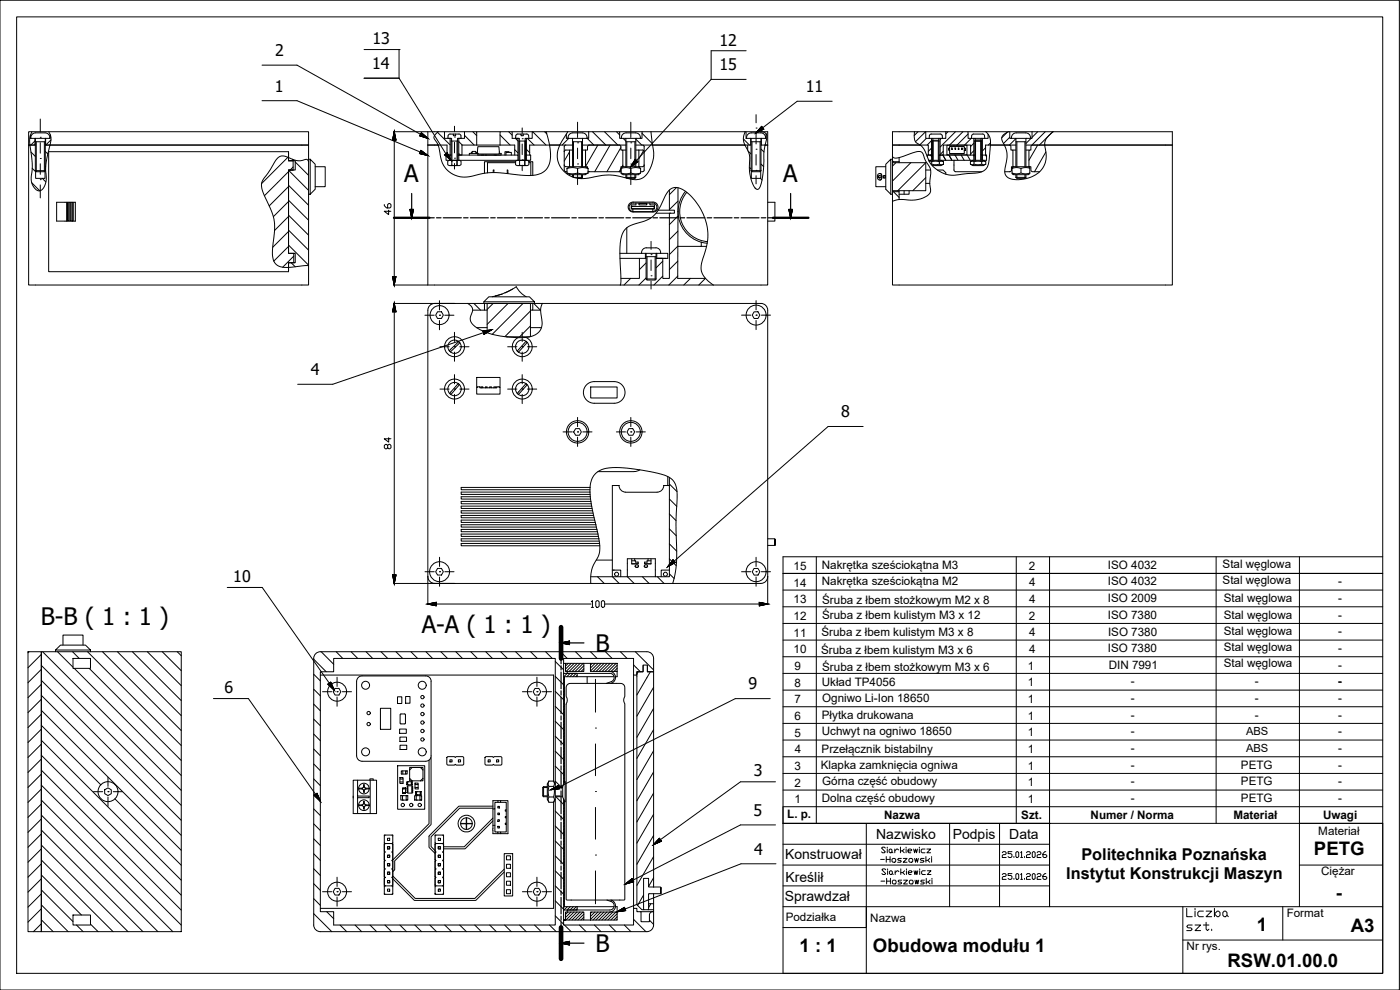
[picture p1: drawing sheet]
<svg xmlns="http://www.w3.org/2000/svg" width="420mm" height="297mm" viewBox="0 0 420 297" stroke-linecap="round" stroke-linejoin="round" font-family="sans-serif">
<defs><g id="words">
<g font-size="7.2">
<text x="121.3" y="54.6">A</text>
<text x="235.1" y="54.6">A</text>
<text x="12.2" y="187.6">B-B ( 1 : 1 )</text>
<text x="126.6" y="189.9">A-A ( 1 : 1 )</text>
<text x="178.8" y="195.5">B</text>
<text x="178.8" y="285.6">B</text>
</g>
<g font-size="5.6">
<text x="394.3" y="256.7">PETG</text>
<text x="400.9" y="269.8">-</text>
<text x="377.2" y="279.4">1</text>
<text x="405.4" y="279.6">A3</text>
<text x="240" y="285.8">1 : 1</text>
<text x="262" y="285.7">Obudowa modułu 1</text>
<text x="368.4" y="290.1">RSW.01.00.0</text>
</g>
<g font-size="5.3">
<text x="118.2" y="65.6" transform="rotate(-90 118.2 65.6)">46</text>
<text x="118.2" y="135.8" transform="rotate(-90 118.2 135.8)">84</text>
<text x="176.4" y="183.4">100</text>
</g>
<g font-size="4.9">
<text x="324.5" y="257.9">Politechnika Poznańska</text>
<text x="320" y="263.7">Instytut Konstrukcji Maszyn</text>
</g>
<g font-size="4.8">
<text x="82.5" y="16.9">2</text>
<text x="111.8" y="13.2">13</text>
<text x="215.9" y="13.8">12</text>
<text x="111.7" y="20.8">14</text>
<text x="215.9" y="21">15</text>
<text x="82.5" y="27.6">1</text>
<text x="241.8" y="27.6">11</text>
<text x="93.3" y="112.6">4</text>
<text x="252.5" y="125.2">8</text>
<text x="70" y="174.6">10</text>
<text x="67.3" y="208">6</text>
<text x="224.6" y="206.8">9</text>
<text x="226.3" y="232.9">3</text>
<text x="226.1" y="244.8">5</text>
<text x="226.3" y="256.5">4</text>
</g>
<g font-size="4.2">
<text x="263" y="251.6">Nazwisko</text>
<text x="285.9" y="251.7">Podpis</text>
<text x="302.9" y="251.6">Data</text>
<text x="235.6" y="257.7">Konstruował</text>
<text x="235.8" y="264.6">Kreślił</text>
<text x="235.5" y="270.4">Sprawdzał</text>
</g>
<g font-size="3.5">
<text x="238.2" y="171">15</text>
<text x="246.7" y="170.8">Nakrętka sześciokątna M3</text>
<text x="308.8" y="170.9">2</text>
<text x="332.5" y="170.6">ISO 4032</text>
<text x="366.9" y="170.3">Stal węglowa</text>
<text x="238.2" y="176">14</text>
<text x="246.7" y="175.6">Nakrętka sześciokątna M2</text>
<text x="308.8" y="175.9">4</text>
<text x="332.5" y="175.6">ISO 4032</text>
<text x="366.9" y="175.3">Stal węglowa</text>
<text x="401.6" y="175.6">-</text>
<text x="238.2" y="181">13</text>
<text x="246.7" y="185.8">Śruba z łbem kulistym M3 x 12</text>
<text x="246.8" y="181.2">Śruba z łbem stożkowym M2 x 8</text>
<text x="308.8" y="185.9">2</text>
<text x="308.8" y="180.9">4</text>
<text x="332.5" y="185.6">ISO 7380</text>
<text x="332.5" y="180.6">ISO 2009</text>
<text x="367.3" y="185.7">Stal węglowa</text>
<text x="367.3" y="180.6">Stal węglowa</text>
<text x="401.6" y="185.6">-</text>
<text x="401.6" y="180.6">-</text>
<text x="238.2" y="191">11</text>
<text x="238.2" y="186">12</text>
<text x="246.5" y="190.9">Śruba z łbem kulistym M3 x 8</text>
<text x="308.8" y="190.9">4</text>
<text x="332.5" y="190.8">ISO 7380</text>
<text x="367.3" y="190.5">Stal węglowa</text>
<text x="401.6" y="190.6">-</text>
<text x="238.2" y="196">10</text>
<text x="246.4" y="196.2">Śruba z łbem kulistym M3 x 6</text>
<text x="308.8" y="195.9">4</text>
<text x="332.5" y="195.6">ISO 7380</text>
<text x="367.3" y="195.2">Stal węglowa</text>
<text x="401.6" y="195.6">-</text>
<text x="238.4" y="201">9</text>
<text x="246.8" y="201.2">Śruba z łbem stożkowym M3 x 6</text>
<text x="308.5" y="200.9">1</text>
<text x="332.8" y="200.6">DIN 7991</text>
<text x="367.3" y="200.2">Stal węglowa</text>
<text x="401.6" y="200.6">-</text>
<text x="238.4" y="206">8</text>
<text x="246.6" y="205.9">Układ TP4056</text>
<text x="308.5" y="205.9">1</text>
<text x="339.4" y="205.6">-</text>
<text x="376.6" y="205.6">-</text>
<text x="401.6" y="205.6">-</text>
<text x="238.4" y="211">7</text>
<text x="246.7" y="215.6">Płytka drukowana</text>
<text x="246.7" y="210.6">Ogniwo Li-Ion 18650</text>
<text x="308.5" y="215.9">1</text>
<text x="308.5" y="210.9">1</text>
<text x="339.4" y="215.6">-</text>
<text x="339.4" y="210.6">-</text>
<text x="376.6" y="215.6">-</text>
<text x="376.6" y="210.6">-</text>
<text x="401.6" y="215.6">-</text>
<text x="401.6" y="210.6">-</text>
<text x="238.4" y="221">5</text>
<text x="238.4" y="216">6</text>
<text x="246.6" y="220.6">Uchwyt na ogniwo 18650</text>
<text x="308.5" y="220.9">1</text>
<text x="339.4" y="220.6">-</text>
<text x="401.6" y="220.6">-</text>
<text x="238.5" y="226">4</text>
<text x="246.6" y="225.9">Przełącznik bistabilny</text>
<text x="308.5" y="225.9">1</text>
<text x="339.4" y="225.6">-</text>
<text x="401.6" y="225.6">-</text>
<text x="238.4" y="231">3</text>
<text x="246.3" y="230.7">Klapka zamknięcia ogniwa</text>
<text x="308.5" y="230.9">1</text>
<text x="339.4" y="230.6">-</text>
<text x="372.4" y="230.6">PETG</text>
<text x="401.6" y="230.6">-</text>
<text x="238.5" y="236">2</text>
<text x="246.7" y="235.6">Górna część obudowy</text>
<text x="308.5" y="235.9">1</text>
<text x="339.4" y="235.6">-</text>
<text x="372.4" y="235.6">PETG</text>
<text x="401.6" y="235.6">-</text>
<text x="236.3" y="245.5">L. p.</text>
<text x="238.4" y="241">1</text>
<text x="246.7" y="240.6">Dolna część obudowy</text>
<text x="265.4" y="245.8">Nazwa</text>
<text x="306.5" y="245.8">Szt.</text>
<text x="308.5" y="240.9">1</text>
<text x="327.3" y="245.8">Numer / Norma</text>
<text x="339.4" y="240.6">-</text>
<text x="370.2" y="245.8">Materiał</text>
<text x="372.4" y="240.6">PETG</text>
<text x="397.1" y="245.7">Uwagi</text>
<text x="401.6" y="240.6">-</text>
<text x="395.6" y="250.4">Materiał</text>
<text x="396.5" y="262.6">Ciężar</text>
<text x="386.2" y="275.2">Format</text>
<text x="235.8" y="276.3">Podziałka</text>
<text x="261.2" y="276.7">Nazwa</text>
<text x="356.1" y="285.1">Nr rys.</text>
</g>
<g font-size="3.4">
<text x="374" y="220.6">ABS</text>
<text x="374" y="225.6">ABS</text>
</g>
</g></defs>
<!-- layer: 0 -->
<g fill="none" stroke="#000" stroke-width=".3">
<path d="M0 .1h420v296.9h-420zM5 5.1h410v286.9h-410zM109.3 14.9h10.5v8.6M213.4 15.2v8.6M88 48.2v2.8M135.4 48.1h2M135.4 42.3h2M135.6 48.2h1.6v1.5M135.6 49.6l.4 .1M137.2 49.6l-.5 .1M143.3 45.5v.2M143.3 46h.1"/>
<path d="M149.8 46h.6v.5h-7.1M149.9 45.5v.2M155.7 48.1h2M155.7 42.3h2M155.9 48.2h1.6v1.5M155.9 49.6l.5 .1M157.5 49.6l-.4 .1M173.3 50.5v1.4M190.8 41.6v8.4M191.6 50h.1M286.9 46.5h3.6M190 60.6h6"/>
<path d="M190.1 63.5h5.7M197.5 63.1h3.4M203.5 63.5l-.1 20M177.3 116.1h7.9v3.3h-7.9zM188.3 167.6h8.4M100.6 206.6h1.1M183.4 204.5l-1.5 .5M183.6 204.9l-1.5 .1M168.9 236v3M195 268.1h-.4v3.1M415 272v20h-180"/>
<circle cx="126.8" cy="219.3" r=".5"/>
<circle cx="126.8" cy="211.7" r=".5"/>
<circle cx="126.8" cy="216.8" r=".5"/>
<circle cx="126.8" cy="214.2" r=".5"/>
<circle cx="126.8" cy="209.2" r=".5"/>
<circle cx="126.8" cy="221.9" r=".5"/>
</g>
<!-- layer: Widoczne (ISO) -->
<g fill="none" stroke="#000" stroke-width=".3">
<path d="M133.4 39.5h6M143.1 39.5h7M153.7 39.5h6M176.7 39.5v2h-.5M176.7 39.5h9.3v2h.5M176.7 39.5h-17v2l-2.1 .1 .1 6.5M186 39.5h6.7M190.8 39.9h-2.9a1.43 1.43 0 0 0-1.4 1.4M190.8 39.9a1.43 1.43 0 0 1 1.4 1.4M223.9 39.5h6.5v4M277.8 39.5h6M283.8 39.5v2h-.9"/>
<path d="M283.8 39.5h6.7v2h1M290.5 39.5h61.3v4M303 39.5v2h.6M309.7 39.5v2h-.5M9.1 40.7l.1 .8M9.2 41.5h5.7M9.2 41.3a1.43 1.43 0 0 1 1.5-1.4h2.8a1.43 1.43 0 0 1 1.5 1.4M9.2 41.3v.2M10.6 51.2l-.1-9.7v2h-1.9v42h84v-42h-78.9v-2l-.1 9.7M10.6 43.5h-2v-4h84v4h-79M10.6 51.2l.3 .3h2.4l.3-.3M10.6 51.2h3"/>
<path d="M10.6 42.5h3M10.7 51.3v2.2h2.8v-2.2M14.9 41.3v.2M15.1 40.5l-.2 1M86.6 47.3v.9h1.4h-1.4M86.6 48.2v-2.7h-72v36h72v-2.7h2v-2.8h-2v-25h1.4h-1.4v25h1.8M86.6 48.2h2v2.8h-2M92.6 58.3h.5l1.5-1.5v-7.5l-1.5-1.5v10.5M92.6 47.8h.5M94.6 50h3v6h-3M131.5 43.5h-3.1h5.8v3h1.2M135.1 41.5v6.6"/>
<path d="M135.1 46.5h-1.2v1.6h1.2M135.3 41.5h-1.9v-2h-5v46h102v-42M135.4 49.7l-1-.3v-1l.4-.3 .8 .1v1.5M135.4 49.7h2M135.6 49.6l-.2 .1M136.1 40.2h1.6l.5 .3 .1 .3 .1 .7-1.1 .1 .1 6.5M136.7 40.2v.5h-.6v-.5h-1l-.6 .6-.1 .7 1.1 .1-.1 6.5M137.2 49.6l.7 .1 .5-.3v-1l-.5-.3-.7 .1v1.5M137.4 46.5h1.2v-3h15.9v3M137.5 41.5h1.9v-2h3.7v4M137.7 41.5l-.1 6.6h17.8v-1.6h-17.8M141.6 45.8h.1"/>
<path d="M141.6 45.8l-.2 .2M141.6 45.8l.1-.4h1.1l.1 .4M141.6 45.8v.2M142.9 45.8h.1M142.9 45.8v.2M142.9 45.8l.2 .2M143.3 45.7v.5h6.5l.1-.5M143.3 45.5l.1-1.5h6.3l.2 1.5M143.3 46h-2.5v.5M144.4 46.5h.1M144.9 46.5h.1M145.7 46.5h.1"/>
<path d="M148 51.8v-.8h.2v.8M148.3 46.5h.1M148.7 46.5h.1M151.8 46.5v-.8h1.7v.8M152.2 52.1v-1.1h.2v1.1M152.8 45.7v-.2h-1.3v1M154.7 48.5h-9.3v3.5M154.7 48.8h-8.4v3.1M155.4 41.5v5M155.6 41.5h-1.9v-2h-3.6v4M155.7 49.7l-1-.3v-1l.5-.3 .7 .1v1.5M155.7 49.7h2"/>
<path d="M155.9 49.6l-.2 .1M156.4 40.2h1.7l.6 .6M157.1 40.2v.5h-.7v-.5h-1l-.6 .6-.1 .7 1.2 .1-.2 6.5M157.5 49.6l.8 .1 .4-.3v-1l-.4-.3-.8 .1v1.5M157.7 46.5h1.6v1.6h-1.3M158 41.5v6.6M158.6 40.8l.1 .7M158.7 48.4v.1h1.2v4.1M158.7 48.8h.6v3.8M169.3 49.5l.5 .5M169.3 44v7l.5 .5M169.8 45h1.1v5"/>
<path d="M169.8 50h5.9M169.8 51.5h.4M169.8 45l-.5 .5M169.8 43.5l-.5 .5M170 40.2v1.3h.5M170.1 51.9l.9 .5h4.6l.9-.5M170.2 50.5a5.1 5.1 0 0 1 3.1 0 5 5 0 0 1 3.2 0M170.2 51.9a5.1 5.1 0 0 0 3.1 0 5 5 0 0 0 3.2 0M170.2 50.5v1.4M170.5 41.3a1.43 1.43 0 0 1 1.4-1.4h2.9a1.43 1.43 0 0 1 1.4 1.4M170.5 41.5h5.7M170.5 41.3v.2"/>
<path d="M170.9 45h.9M171 50l-.8 .5M171.7 41.5l.1 8.5M171.8 43.5h-12.8v3M171.8 52.4v.7M171.8 42.5h3M172.1 53.2h2.7M174.8 53.2l-.3 .3h-1M174.8 52.4v.8M174.8 43.5h13M174.8 45h.9M174.9 41.5l-.1 8.5"/>
<path d="M175.6 50l.9 .5M175.7 45v5h.6v.4M176.2 41.3v.2M176.3 44v1h-.6M176.5 51.5h9.9M176.5 50.5v1.4M176.5 51.4l.3 .1M176.8 43.5l-.5 .5M185.8 43.5l.5 .5M186.3 44v1h.6v5h-.6v1.3l-.5 .2M186.4 51.9l.6 .5h4.6l.7-.5M186.4 50.5a4.3 4.3 0 0 1 2.9 0"/>
<path d="M186.4 51.9a4.3 4.3 0 0 0 2.9 0M186.4 50.5v1.4M186.5 41.5h5.7M186.5 41.3v.2M186.9 50h4.7l.7 .5M186.9 45h.9M187 50l-.6 .5M187.7 41.5l.1 8.5M187.8 52.4v.8M187.8 42.5h3M187.8 53.2h3M187.8 53.2l.3 .3"/>
<path d="M189.3 50.5a4.4 4.4 0 0 1 3 0M189.3 51.9a4.4 4.4 0 0 0 3 0M189.3 50.5v1.4M190.8 45h2l.5 .5M190.8 52.4v.8l-.3 .3h-2.2M190.8 43.5h34.6M190.9 41.5l-.1 .1M191.7 45v5h1.1M192.2 41.5h.5v-2h31.2l.1 2M192.2 41.3v.2M192.3 51.5h.5M192.3 50.5v1.4"/>
<path d="M192.8 43.5l.5 .5M193.3 44v7l-.5 .5M193.3 49.5l-.5 .5M200.9 57v6.1h1.5v.9h-1.5v19.5h-2v-6h-2M203.5 56.3v7.2M205.7 57.4a9.5 9.5 0 0 0-2.2 6.1M206.1 57.7a9 9 0 0 0-1.4 9.3 9 9 0 0 0 7.6 5.5M224 41.5h5.7M224 41.3a1.43 1.43 0 0 1 1.5-1.4h2.8a1.43 1.43 0 0 1 1.5 1.4M224 41.3v.2M224.4 43.5v1.6M225.3 43.5v-2l.1 9.7"/>
<path d="M225.4 51.2l.3 .3h2.4l.3-.3M225.4 51.2h3M225.4 42.5h3M225.5 51.3v2.2h2.8v-2.2M228.4 43.5h2M228.5 41.5v2M228.5 41.5l-.1 9.7M229.7 41.3v.2M229.9 40.1l-.2 1.4M263.5 52.3l.1-.1a.69 .69 0 0 1 .9 0 .69 .69 0 0 1 .1 .9 .71 .71 0 0 1-.6 .9 .71 .71 0 0 1-.7-.9zM264 54h.1M264 52.1h.1"/>
<path d="M264.1 52.7a.35 .35 0 0 0-.5 .3 .35 .35 0 0 0 .5 .4M264.1 52.1a1.08 1.08 0 0 1 .5 .9 1.08 1.08 0 0 1-.5 1M265.1 52.7h.5v.7h-.5zM265.6 52.7v.7M265.8 50h-3v6h3M265.8 49.3l1.5-1.5v10.5l-1.5-1.5zM267.3 47.8h.5v10.5h-.5M267.8 43.5h10.8v3h1.2M267.8 57.5h2v2.4M267.8 48.8h10v8.4h-10M267.8 48.5h2M269.8 47.3v1.5"/>
<path d="M269.8 57.2v.3M271.3 57.2v1.1M272.8 57.2v1.1h-3M277.8 51h1.5M277.8 55h1.2M278.3 47.1v-.6h1.3v1.6M278.7 48.1h.6M278.8 41.5h-1v-2h-10v8.3M278.8 41.5l.1-.7 .3-.5 2.7-.1a.64 .64 0 0 1 .9 .6l.1 .7M278.8 41.5h4.1M278.9 48.4l3 .1M279.3 48.1h3.1"/>
<path d="M279.3 48.1l-.5 .3M279.5 49.3l3.2 .1 .4-.1-.7 .4h-2.6M279.5 41.5v5M279.6 48.5v.8M279.8 42.3h2M279.8 42.3v5.8M279.9 41.5l.1 .6M280 42.1h1.7M280 42.1l-.2 .2M281.3 51h1.7l.8 .8v.5M281.7 42.1l.1 .2M281.8 41.5l-.1 .6"/>
<path d="M281.8 46.5h1.3v-3h8.2v3M281.8 42.3v5.8M281.9 48.5v.8M282.2 41.5v5M282.4 48.1l.7 .4-.6-.1-.6 .1M282.4 48.1h9.6M283.1 48.5v.8M284.2 43.6h6v2.9h-6zM284.2 46.5h.1M285 44h4.4v.5h.4v.6h-.4v1h-4.4v-1h-.4v-.6h.4zM285 44.5v.6M285.6 44.4h.2v.5h-.2z"/>
<path d="M286.3 48.1v2.9l.5 .5M286.3 43.5v.1M286.6 44.4h.2v.5h-.2zM286.8 51.5h7.9M286.9 46.5h-4.8v1.6M287.3 43.5l-.2 .1M287.6 44.4h.2v.5h-.2zM288.6 44.4h.2v.5h-.2zM289.4 44.5v.6M290.5 46.5h2M291.2 49.3l.5 .1 4.1-.1M291.3 49.3l.7 .4h3.1l.7-.4"/>
<path d="M291.5 41.5l.2-1 .5-.3 3 .1 .3 .5 .1 .7M291.5 41.5h4.1M292 48.1h3.1M292 48.1l-.7 .4M292.2 41.5v6.6M292.3 48.5v.8M292.5 42.3h2M292.5 42.3v5.8M292.6 41.5l-.1 .8M292.7 42h1.7M294.5 41.5v.8M294.5 46.5h1.6v1.6h-1"/>
<path d="M294.5 42.3v5.8M294.6 48.5l-3.1-.1-.3 .1v.8M294.6 48.5v.8M294.8 41.5l.1 6.6M295.1 48.1l.7 .4-.6-.1-.6 .1M295.8 48.5v.8M296.5 40.3v1.2h-.9M301.4 43.5l1.7 .1 .3 .2v1.2h.6v5M303.1 51.5h-1.6M303.6 41.3a1.43 1.43 0 0 1 1.4-1.4h2.8a1.43 1.43 0 0 1 1.5 1.4M303.6 41.5h5.6M303.6 41.3v.2"/>
<path d="M303.7 50.5v1.4M303.8 52.2h.1M304 45h.9M304.3 50l-.6 .5a3.6 3.6 0 0 1 2.7 0M304.8 41.5l.1 8.5M304.9 53.2l.3 .3h2.4l.3-.3M304.9 43.5h-9.1v3M304.9 42.5h3M304.9 53.2h3M304.9 52.4v.8M306.4 50.5v1.4M307.9 43.5h43.9"/>
<path d="M307.9 45h.9M307.9 52.4v.8M308 41.5l-.1 8.5M308.5 50l.6 .4v1.5M309 50h-5.4l-.1 1.2-.4 .3M309.1 50.5l-1.3-.2-1.4 .2M309.1 51.9a3.6 3.6 0 0 1-2.7 0 3.6 3.6 0 0 1-2.7 0l.1 .3M309.1 51.9l-.6 .5h-4.2l-.5-.2M309.2 41.3v.2M351.8 43.5l-42.1 .1-.3 .4v1h-.6v5h.6v1l.3 .5h2.3M351.8 43.5v42h-84v-27.2M20 60.7h-3v5.6h3"/>
<path d="M20.3 60.7v5.6h-.3M20.6 60.7h-.6v5.6M20.6 66.3h.4M21 60.7v5.6h.3v-5.6M21.3 60.7h-.7v5.6h-.3M21.3 60.7h.4M21.3 66.3h.4v-5.6h.3v5.6h-.3M22 60.7h.6v5.6h-.6M88.2 76v2.8M88.4 78.8h-1.8v1.4M186 76h6.6M186.1 77.5h7.8"/>
<path d="M188.1 68.3v7.7M189.5 61.9h6.8v.7h-6.8zM189.5 61.9h.1M189.9 62.7v.8M190 60.6a1.49 1.49 0 0 0-1.5 1.5 1.49 1.49 0 0 0 1.5 1.5h6a1.49 1.49 0 0 0 1.5-1.5 1.49 1.49 0 0 0-1.5-1.5M190.1 63.5a1.27 1.27 0 0 1-1.3-1.3 1.27 1.27 0 0 1 1.3-1.3h5.7a1.28 1.28 0 0 1 1.3 1.3 1.28 1.28 0 0 1-1.3 1.3M190.8 60.9v.6h-1.4v1.2h7v-1.2h-1.4v-.6M191.7 61h2.4v.5h-2.4zM191.9 77.5v6h-5.5M192.6 76h5.6M193.7 76v1.5M193.8 76l.1 .1"/>
<path d="M193.9 76.1v7.6M193.9 77h3M195.9 62.7v.8M196.8 74.4l-2.8-.1a1.46 1.46 0 0 0-1.4 1.7M196.8 74.3a1.43 1.43 0 0 1 1.5 1.5M196.9 64h4.4M196.9 76.1v7.6M197 76l-.1 .1M197.1 76v1.5M198.2 76h2.2v1.5h-3.4M198.2 75.8v.2M203.5 63.5a9.5 9.5 0 0 0 7 9.2"/>
<path d="M210.5 72.7v1.2h-7.1M210.5 73.9h1.5M210.5 72.7l1.8 .3M230.4 60.7h2.2v5.6h-2.2M128.4 93.1v79.9M131.3 93.5h1.2l.6 1-.6 1.1h-1.2l-.6-1zM143 98.3h3.2M145.2 91h-14.8a2 2 0 0 0-2 2M145.2 90.6l1.5-1.5h12.2l1.5 1.5zM145.2 90.6v.4h15.2v-.4M145.4 91v2.1h-3.6M145.4 93.1h.8"/>
<path d="M146.2 91v8.8M147.7 89a20 20 0 0 0 7.2-3l1.1 1.5 1.9 1.5M148.6 88.8h.1M150.4 88.3h.1M150.4 88.3l-1.8 .5M151.6 87.8v.1M153.9 86.7l-2.3 1.1M159.2 98.3l3.3 .1M159.2 91v10M159.9 91v2.1h-.7M159.9 93.1h2.3M160.4 91h68a2 2 0 0 1 2 2.1v79.9a2 2 0 0 1-2 2l-98 .1a2.04 2.04 0 0 1-2-2.1"/>
<path d="M193.9 83.7l.3 .3h2.4l.3-.3M193.9 83.7h3M203.4 83.5h8.3M226.3 93.6l1.2-.1 .5 1-.5 1.1h-1.2l-.6-1zM137.5 115.1l.3 .4-2.5 2.8-.3-.3 2.5-2.9M137.6 102.5l.3 .4-2.7 2.6-.3-.3 2.7-2.7M143.1 116.3l1-.2v.3h.3M143.1 113.2h7v5h-7zM144.4 116.1h.5v.3h-.5zM144.9 116.4h.8M145.7 116.1h.5v.3h-.5zM146.2 116.4h.8v-.3h.4v.3h-.4"/>
<path d="M147.4 116.4h.9M148.3 116.1h.4v.3h-.4zM150.1 116.3l-1-.2v.3h-.4M151.9 101.1h7.1M157.8 101.2a3 3 0 0 1 1.4 4.6 3 3 0 0 1-4.8 .1 3 3 0 0 1 1.1-4.6M157.8 102.5l-2.5 2.8M157.8 115.2l-2.5 2.8 .3 .3 2.6-2.8M157.8 102.4l.4 .4-2.6 2.8-.3-.3M157.8 115.1l.4 .4M176 115.4a3.2 3.2 0 0 1 2.3-.9h6a3.2 3.2 0 0 1 3.3 3.3 3.2 3.2 0 0 1-3.3 3.2h-6a3.2 3.2 0 0 1-3-2 3.2 3.2 0 0 1 .7-3.6zM172.7 128.6h1.2l.6 1-.6 1h-1.1l-.6-1zM188.7 128.6h1.2l.6 1-.6 1h-1.1l-.6-1z"/>
<path d="M177.1 147.6h-38.7v.7h38.7M177.1 146.2h-38.7v.7h38.7M177.1 149h-38.7v.7h38.8M177.3 150.4h-38.9v.8h39M177.6 151.9h-39.2v.7h39.3M177.8 153.3h-39.4v.7h39.6M178.1 154.7h-39.7v.6h39.9M178.5 156h-40.1v.7h40.2M178.8 157.4h-40.4v.7h40.6M179.1 158.8h-40.7v.7h40.9M185.8 145.7a2 2 0 0 0 2 2h9.4a2.04 2.04 0 0 0 2-2M185.8 145.7h-2v27.3"/>
<path d="M185.8 145.7h.1M192 141l-1.7 .5h-10.9M199.2 145.7h.1M199.2 145.7h1.7M200.4 143v2.7M200.9 143.3v29.7h-23.6M131.3 170.5h1.2l.6 1-.6 1h-1.2l-.6-1zM178.9 168h4.9M179.5 160.2h-41.1v.7h41.2M179.7 161.7h-41.3v.7h41.4M179.9 163.1h-41.5v.7h41.6M183.8 171.1h2.5v1.9"/>
<path d="M184 171.1h.1M188.2 172.9h.1M188.3 167.6v5.4M188.3 173h.1M189.6 167.7v1.5h1.9v-.5h-.7v-.4h-1.2M190.5 167.6v.7M193.4 169.2h2M194.5 167.6v.7M195.4 168.3h-1.2v.4h-.8v.5h2M195.4 167.6v1.6M196.7 167.6v5.4M196.7 172.9h.1"/>
<path d="M196.7 173h.1M200.9 171.1h-2.5v1.9M226.3 170.6l1.2-.1 .5 1-.5 1-1.2 .1-.6-1zM230.4 161.7l2.3 .1-.3 .2 .3 .2-.3 .1 .3 .2-.3 .2 .3 .2-.3 .1 .3 .2-.3 .2 .3 .2h-2.3M8.4 195.5h4v84h-4zM12.4 195.5h42v84h-42zM16.7 195v.5M18.9 193.6v-3.1h6v3.1M21.9 197.6h5.3v2.9h-5.3zM27.2 195h-10.5l1.5-1.4h7.5l1.5 1.4v.5M96.1 195.5h98.1a2 2 0 0 1 2 2.1v4h-1.9v-2.1h-1.3v2.1h-1.9v1h-1v-5h-21v37.8M96.1 195.5a2 2 0 0 0-2 2v80a2 2 0 0 0 2 2"/>
<path d="M169.7 199h5.5v2.5h-5.5zM169.7 199l-.6 .1M175.2 199h2M177.2 199h8v2.5h-8zM193 199.7v1.9h-1.9v69.8l1.5 1.6h.5v-9.4h1.5v2.5h1.6M194.3 199.7v1.9h1.9v64.5M96.1 202.6h70v31.8M100.6 206.6l-.6 .9 .6 1h1.1l.6-1-.6-.9M107 204.4v22.4M107 204.4a1.6 1.6 0 0 1 1.6-1.6h19.2a1.6 1.6 0 0 1 1.6 1.6M114.2 212.5h3.1v6.3h-3.1zM119.3 209.1h1.3v2h-1.3z"/>
<path d="M119.9 218.7h2v1.3h-2zM120.1 214.5v2.5M120.1 217l.2 .2h1.1M121.4 214.2h-1.1l-.2 .3M121.4 214.2l.3 .3v2.5l-.3 .2M121.7 209h1.3v2h-1.3zM129.4 204.4v22.4M160.6 206.6h1.1l.6 .9-.6 1h-1.1l-.6-1zM169.1 202h4.1v1h-3.8v31.9M170.2 201.5v.5h12.8a1.27 1.27 0 0 1 1.3 1.1 1.27 1.27 0 0 1-.9 1.4M173.2 203h11.1M176.2 203v2"/>
<path d="M182.1 205h-10.9a1.26 1.26 0 0 0-1.3 1.3l.1 2.8a2.3 2.3 0 0 1-.1 2.2v58.6l.3 .2h17.1l.2-.2v-58.7a2.24 2.24 0 0 1 0-2.4v-2.5a1.26 1.26 0 0 0-1.3-1.3h-2.9M183 201.4a1.83 1.83 0 0 1 1.7 1.6 1.83 1.83 0 0 1-1.1 1.9M185.2 201.5v1.5h-.5M190.1 202.6v69.9M31.4 237l1-.6 1 .6v1.1l-1 .6-1-.6zM106 238.9v.5M107 226.8a1.63 1.63 0 0 0 1.6 1.6h19.2a1.6 1.6 0 0 0 1.6-1.6M107.3 234.1v4.8h3.5v.4h-3.5v4.8h3.8M107.3 238.9v.4M108.8 236.5h-1v.2h1M108.8 236.7l.3 .3M108.8 236.5v.2"/>
<path d="M109.1 237v.8h.2v-.8M109.1 236.2v-.7h.2v.7M109.1 236.2l-.3 .3M109.1 237h.2M109.3 236.2h-.2M109.3 236.2l.4 .3M109.6 236.5h1M109.6 236.7h1M109.7 236.7l-.4 .3M109.7 236.5v.2M110.6 236.5v.2M111 234.1v-.4h1v.4"/>
<path d="M111.1 234.1v10h1.9v-10h-7v10h1.3M119.3 229.8h8.2v13h-8.2zM120 221.2h2v1.2h-2zM120 233.3h1v.5h-1zM120 233.8v1.3h1v-1.3M120 234.6h1M120.1 223.6h2v1.3h-2zM120.3 238.7h.5v1.4h-.5zM120.8 238.7h.1M120.8 237.8h.9v.3h-.9zM120.8 236.4h.9v.3h-.9zM120.8 237.8h.1"/>
<path d="M120.8 236.7h.1M120.8 238.7h1.1M120.8 236.7v1.1M120.9 231.3v.9M121.7 237.8h.1M121.7 236.7h.1M121.7 236.7v1.1M121.7 231.3h.5v.9h-.5zM121.7 231.3h-1.3v.9h1.3M121.9 238.7h.1M121.9 238.7h.5v1.4h-.5zM122 234.6h.3v.9h-.3z"/>
<path d="M122.3 235.5h.1M122.3 234.6h.1M122.3 235.5h1.1M122.3 234.6h1.1M122.4 235.8h1.3v2.2h-1.3zM122.4 237h-.2v.2h.2M122.4 236.5h-.2v.3h.2M122.4 236h-.2v.2h.2M122.4 237.5h-.2v.3h.2M122.9 233.5v.8h.8M122.9 231v2.5M122.9 233.5l.8 .8"/>
<path d="M123.4 234.6h.3v.9h-.3zM123.4 234.6h.1M123.4 235.5h.1M123.7 237h.2v.2h-.2M123.7 236.5h.2v.3h-.2M123.7 236h.2v.2h-.2M123.7 237.5h.2v.3h-.2M123.7 230.3h-.8v.7M123.7 234.3h2.5M123.7 230.3h2.5M123.7 230.3l-.8 .7M124.4 238.7h.5v1.4h-.5z"/>
<path d="M124.5 235h1v.4h-1zM124.5 235.4v1.3h1v-1.3M124.5 236.3h1M124.7 237.5h.3v.9h-.3zM124.9 238.7h.1M124.9 238.7h1.1M125 238.4h.1M125 237.5h.1M125 237.5h1.1M125 238.4h1.1M126 238.7h.1M126 238.7h.5v1.4h-.5z"/>
<path d="M126.1 237.5h.3v.9h-.3zM126.1 237.5h.1M126.1 238.4h.1M126.2 230.3h.7v.7M126.2 230.3l.7 .7M126.9 233.5v.8h-.7M126.9 231v2.5M126.9 233.5l-.7 .8M128.8 228.1v19l-10.9 10.9M129.3 227.3v20.1l-10.9 10.9v2.6l-.5 .6M134.3 227h2.1l.2 .3 .3-.3h2l.3 .3v2l-.3 .3h-2l-.3-.3-.2 .3h-2.1l-.2-.3v-2zM135 228h.7v.6h-.7z"/>
<path d="M137.6 228h.6v.6h-.6zM145.8 227h2l.3 .3 .2-.3h2.1l.2 .3v2l-.2 .3h-2.1l-.2-.3-.3 .3h-2l-.3-.3v-2zM146.5 228h.6v.6h-.6zM149 228h.7v.6h-.7zM163.1 236l-.2 .3v2.5l.2 .2M163.1 236v3M163.1 239h1.2M163.1 236h1.2M164.7 234.4a1.47 1.47 0 0 0 0 1.6 5.5 5.5 0 0 0 0 3.1 1.47 1.47 0 0 0 0 1.6M164.7 234.4l-.4 .9v4.5l.4 .9h1.4M164.7 239.1h1.4M164.7 236h1.4"/>
<path d="M164.7 234.4h1.4M166.1 234.4a1.37 1.37 0 0 1 0 1.6 5.1 5.1 0 0 1 0 3.1 1.37 1.37 0 0 1 0 1.6M166.1 234.4l.5 .9M166.6 236h2.3l.7-1.4v6l-.8-1.6h-2.2M166.6 235.3v-37.7h-66.5v4h-4v71.9h4v4h66.5v-37.7M166.6 235.3v4.5M166.6 239.8l-.5 .9M169.1 239.8v37.7h21v-5h1v1h1.3v3h2.5v-2a1.01 1.01 0 0 1 1-1M107.8 241.7h1M108.8 241.5h-1v.2M108.8 241.5a.43 .43 0 0 1 .4-.3 .43 .43 0 0 1 .5 .3M108.8 241.5l.3 .5"/>
<path d="M109.1 242v.8h.2v-.8M109.1 241.2v-.7h.2v.7M109.1 242h.2M109.6 241.5h1M109.6 241.7h1M109.7 241.5l-.4 .5M110.6 241.5v.2M115.3 250.8l.3-.2h2l.3 .2v2l-.3 .3 .3 .3v2l-.3 .2 .3 .3v2l-.3 .3 .3 .2v2.1l-.3 .2 .3 .3v2l-.3 .3 .3 .2v2l-.3 .3h-2l-.3-.3v-2l.3-.2-.3-.3v-2l.3-.3-.3-.2v-2.1l.3-.2-.3-.3v-2l.3-.3-.3-.2v-2l.3-.3-.3-.3zM115.3 253.4l.3-.3h2l.3 .3v2l-.3 .2 .3 .3v2l-.3 .3 .3 .2v2.1l-.3 .2 .3 .3v2l-.3 .3 .3 .2v2l-.3 .3 .3 .3v2l-.3 .2h-2l-.3-.2v-2l.3-.3-.3-.3v-2l.3-.2-.3-.3v-2l.3-.3-.3-.2v-2.1l.3-.2-.3-.3v-2l.3-.3-.3-.2zM115.3 252.8v.6M115.3 255.4v.5M115.3 257.9v.5"/>
<path d="M115.6 250.6h-.3v.2M116.3 256.6h.6v.6h-.6zM116.3 254h.6v.7h-.6zM116.3 251.5h.6v.7h-.6zM116.3 259.1h.6v.7h-.6zM117.6 250.6h.3v.2M117.9 252.8v.6M117.9 255.4v.5M117.9 257.9v.5M120.8 240.1h.1M120.8 240.1h1.1M121.9 240.1h.1"/>
<path d="M124.9 240.1h.1M124.9 240.1h1.1M126 240.1h.1M130.6 250.8l.2-.2h2.1l.2 .2v2l-.2 .3 .2 .3v2l-.2 .2 .2 .3v2l-.2 .3 .2 .2v2.1l-.2 .2 .2 .3v2l-.2 .3 .2 .2v2l-.2 .3h-2.1l-.2-.3v-2l.2-.2-.2-.3v-2l.2-.3-.2-.2v-2.1l.2-.2-.2-.3v-2l.2-.3-.2-.2v-2l.2-.3-.2-.3zM130.6 253.4l.2-.3h2.1l.2 .3v2l-.2 .2 .2 .3v2l-.2 .3 .2 .2v2.1l-.2 .2 .2 .3v2l-.2 .3 .2 .2v2l-.2 .3 .2 .3v2l-.2 .2h-2.1l-.2-.2v-2l.2-.3-.2-.3v-2l.2-.2-.2-.3v-2l.2-.3-.2-.2v-2.1l.2-.2-.2-.3v-2l.2-.3-.2-.2zM130.6 252.8v.6M130.6 255.4v.5M130.6 257.9v.5M130.8 250.6h-.2v.2M131.5 256.6h.7v.6h-.7zM131.5 254h.7v.7h-.7zM131.5 251.5h.7v.7h-.7z"/>
<path d="M131.5 259.1h.7v.7h-.7zM132.9 250.6h.2v.2M133.1 252.8v.6M133.1 255.4v.5M133.1 257.9v.5M138.2 247.2h1.7v1.7M139.9 245.4v1.7h-1.7M140 245.4v1.7h1.7M141.7 247.2h-1.7v1.7M147.9 245.5l-8.6 8.6h-6.2M147.9 246.3l-8.3 8.3-6.5 .1M147.9 241.9h-10.3l-8.8 8.9v3.4l1.8 1.9"/>
<path d="M147.9 242.5h-10l-8.5 8.6v2.9l1.2 1.2M147.9 247.6h.6M148.5 242.7v6.9h.9v.5M149.4 247.9h.5v.5h-.5zM149.4 245.9h.5v.5h-.5zM149.4 241.9h.5v.5h-.5zM149.4 243.9h.5v.5h-.5zM149.4 240.2v.5M149.4 249.6h.8M150.2 240.7h1.7v8.9h-1.7v.5h2.2v-9.9h-4.5v9.9h2.3M150.2 240.2v.5h-1.7v2h-.6M151.3 256.1h2.6v12.7h-2.6z"/>
<path d="M151.9 243h-.3v.4h.3M151.9 245h-.3v.4h.3M151.9 247h-.3v.4h.3M152 256.8h1.2v1.2h-1.2zM152 259.3h1.2v1.2h-1.2zM166.1 240.7v31.8h-70M169.4 240.3v31.7h3.8M21.9 274.5h5.3v3h-5.3zM100.6 266.5h1.1l.6 1.1-.6 .9h-1.1l-.6-.9zM115.3 268.1v.2h.3M115.3 260.5v.5M115.3 263v.5"/>
<path d="M115.3 265.5v.6M116.3 261.7h.6v.6h-.6zM116.3 264.2h.6v.7h-.6zM116.3 266.7h.6v.7h-.6zM117.9 268.1v.2h-.3M117.9 260.5v.5M117.9 263v.5M117.9 265.5v.6M130.6 260.5v.5M130.6 263v.5M130.6 265.5v.6M130.6 268.1v.2h.2"/>
<path d="M131.5 261.7h.7v.6h-.7zM131.5 264.2h.7v.7h-.7zM131.5 266.7h.7v.7h-.7zM133.1 268.1v.2h-.2M133.1 260.5v.5M133.1 263v.5M133.1 265.5v.6M151.3 261.6l-8.5 8.6h-18.4l-6.5-6.5M151.3 260.8l-8.8 8.8h-17.9l-6.7-6.8M152 261.9h1.2v1.2h-1.2zM152 264.4h1.2v1.2h-1.2zM152 266.9h1.2v1.2h-1.2z"/>
<path d="M160.6 266.5h1.1l.6 1.1-.6 .9h-1.1l-.6-.9zM169.2 276h.4zM169.6 276h.1M169.7 273.6h5.5v2.4h-5.5zM173.2 272v1h-4.1M173.2 272h11.1M175.2 276h2M177.2 273.6h8v2.4h-8zM182.1 270.1l1.4 .4M183.3 270.1a1.82 1.82 0 0 1 1.4 1.9 1.82 1.82 0 0 1-1.7 1.6M183.5 270.5a1.3 1.3 0 0 1 .8 1.5 1.3 1.3 0 0 1-1.3 1h-12.8v.6M184.7 272h.5v1.6"/>
<path d="M192.4 273.5h3.8M193.1 273h3.1M196.2 266.1h2l.3 .2-.3 .2 .3 .2-.3 .1 .3 .2-.3 .2 .3 .2-.3 .1 .3 .2-.3 .2 .3 .1-3.5 .1M196.2 268.1v9.4a2 2 0 0 1-2 2h-98.1M196.2 271.2h-1.6v1.8"/>
<circle cx="264" cy="53" r=".4"/>
<circle cx="131.9" cy="94.5" r="2.85"/>
<circle cx="226.9" cy="94.5" r="3"/>
<circle cx="136.4" cy="116.7" r="3"/>
<circle cx="136.4" cy="104" r="3"/>
<circle cx="136.4" cy="104" r="2"/>
<circle cx="136.4" cy="116.7" r="2"/>
<circle cx="156.7" cy="116.7" r="3"/>
<circle cx="156.7" cy="116.7" r="2"/>
<circle cx="156.7" cy="104" r="2"/>
<circle cx="173.3" cy="129.6" r="3.4"/>
<circle cx="173.3" cy="129.6" r="2.85"/>
<circle cx="189.3" cy="129.6" r="3.4"/>
<circle cx="189.3" cy="129.6" r="2.85"/>
<circle cx="131.9" cy="171.5" r="3"/>
<circle cx="185" cy="172.3" r=".6"/>
<circle cx="191.2" cy="169.9" r=".45"/>
<circle cx="193.9" cy="169.9" r=".45"/>
<circle cx="199.7" cy="172.3" r=".6"/>
<circle cx="226.9" cy="171.5" r="3"/>
<circle cx="101.2" cy="207.5" r="2.85"/>
<circle cx="109.7" cy="205.6" r="1.2"/>
<circle cx="110.6" cy="213.9" r=".5"/>
<circle cx="110.6" cy="217.3" r=".5"/>
<circle cx="126.7" cy="205.6" r="1.2"/>
<circle cx="161.2" cy="207.5" r="2.85"/>
<circle cx="32.4" cy="237.5" r="3"/>
<circle cx="109.2" cy="236.6" r="1.6"/>
<circle cx="109.7" cy="225.6" r="1.2"/>
<circle cx="126.7" cy="225.6" r="1.2"/>
<circle cx="109.2" cy="241.6" r="1.6"/>
<circle cx="120.9" cy="241.5" r=".5"/>
<circle cx="123.4" cy="241.5" r=".5"/>
<circle cx="126" cy="241.5" r=".5"/>
<circle cx="140" cy="247.1" r="2.51"/>
<circle cx="140" cy="247.1" r="1.75"/>
<circle cx="101.2" cy="267.5" r="2.85"/>
<circle cx="161.2" cy="267.5" r="2.85"/>
</g>
<!-- layer: Kreskowanie (ISO) -->
<g fill="none" stroke="#000" stroke-width=".3">
<path d="M131.3 39.7l3.8 3.8M141.9 39.5l1.2 1.2M152.7 39.5l1 1.1M159.9 39.5l4 4M163.4 39.5l.7 .7M177.8 39.5l4 4M181.4 39.5l4 4M185 39.5l1 1M275.5 39.5l-1.1 1.2M277.8 39.5l-3.1 3M284.5 39.5l-.7 .7M286.7 39.5l-4.5 4.6"/>
<path d="M289 39.5l-4 4M302.3 39.7l-1.7 1.6M311.4 39.5l-1.7 1.7M313.7 39.5l-4 4M315.9 39.5l-4 4M9.3 45.6l1.3 1.3M9.5 54.8l2.4 2.5M9.7 50.5l1 1M10.5 42.3l-1.3 1.2M12.7 53.5l1.1 1.1M13.6 49.9l.1 .1M13.6 45.5l.8 .7"/>
<path d="M15.3 42l-1.6 1.5M86.4 47.2l-7.9 7.9M86.6 51.1l6 6M86.6 55.6l6 6M86.6 51.5l-7.2 7.2M86.6 56l-5.8 5.8M87.8 47.8l.4 .4M88 50.1l-.9 .9M88.6 48.6l4 4M131.4 43.4l.1 .1M134.2 46.1l.3 .4M137.7 46.1l.4 .4"/>
<path d="M137.7 42.5l1 1M139.4 40.6l2.9 2.9M150.1 40.5l3 3M154.5 44.9l.9 1M154.7 41.5l.7 .8M158 44.8l1 1M158.3 41.5l2 2M170.7 41.5l-2 2M170.9 45.6l-1.6 2.7M176.2 41.5l2 2M179.4 43.5l-3.7 6.5M183.1 43.5l-4.6 8"/>
<path d="M186.3 44.3l-4.2 7.2M186.3 50.6l-.5 .9M186.9 49.6l-.2 .4M187 41.5l.8 .8M190.8 41.7l1.8 1.8M192.7 40l3.1 3.1M193.2 45.2l-1.5 2.4M203.1 56.2l-2.2 2.2M223.1 41.7l1.8 1.8M224.5 45.3l.9 .9M224.9 50.2l.5 .5M226.6 56.4l.2 .2"/>
<path d="M228.2 53.5l.5 .5M228.4 49.2l.8 .8M228.4 44.7l.9 .9M267.8 48.2l.3 .3M268.1 57.5l1.7 1.7M268.9 48.8l-1.1 1M273.3 48.8l-5.5 5.5M277.8 48.8l-8.4 8.4M277.8 53.3l-3.9 3.9M278 41.5l-1.9 2M279.3 46.5l.3 .5M279.5 42.2l-1.2 1.3"/>
<path d="M279.5 44.5l-.9 .9M282.5 41.5l-.3 .4M283 46.5l.9 1.6M283.1 45.4l-.9 1M284.8 46.5l.9 1.6M286.6 46.5l.9 1.6M288.5 46.5l.9 1.6M290.3 46.5l.9 1.6M290.5 40.2l-3.3 3.3M291.5 41.5l-2 2M292.1 46.5l.2 .3M292.2 43l-.9 .9"/>
<path d="M292.2 45.2l-.9 1M294.9 48.1h.1M295.8 44.3l-.9 .9M295.8 46.5l.3 .5M297.3 42.9l-.7 .6M303 41.2l-1.8 1.9M304.9 41.6l-2 1.9M309.4 41.5l-1.5 1.6M311.4 43.5l-2.6 4.6M313.9 45.6l-3.4 5.9M86.6 73.5l6 6.1M86.6 69.1l6 5.9"/>
<path d="M86.6 64.6l6 6M86.6 60.1l6 6M86.6 60.5l-4.6 4.5M86.6 64.9l-4.2 4.3M86.6 69.5l-4.8 4.7M86.6 73.9l-4.4 4.4M87.4 78.8l1.2 1.2M88.2 76.9l-3.4 3.3M193.9 78.9l-2 2M198.9 78.4l-2 2M203.4 69.3l-2.5 2.6M203.4 73.8l-2.5 2.6"/>
<path d="M203.4 78.3l-2.5 2.6M203.5 64.8l-2.6 2.6M203.5 60.3l-2.6 2.6M142.2 91l2 2.1M148 91l-1.8 1.8M152.5 91l-6.3 6.3M157 91l-9.3 9.3M159.2 93.3l-7.7 7.7M159.2 97.8l-3.2 3.3M160.2 91l2 2.1M189.3 83.5l-2 2M193.9 83.4l-2.2 2.1"/>
<path d="M198.9 82.9l-2.7 2.6M203.4 82.8l-2.7 2.7M207.2 83.5l-2 2M211.7 83.5l-2 2M200.9 158.7l2 2M200.9 154.2l2 2M200.9 149.7l2.2 2.2M200.9 145.2l2.3 2.3M179.3 173l2 2.1M183.8 173l2 2.1M188.3 173l2 2.1M192.8 173l2 2.1"/>
<path d="M197.3 173l2 2.1M200.9 172.2l1.4 1.4M200.9 167.7l2 2M200.9 163.2l2.2 2.2M8.7 195.5l-.3 .3M12.4 196.3l-4 4M12.4 199.7l42 41.9M12.8 195.5l41.6 41.7M17.3 195.5l4.6 4.7M21.8 195.5l2 2.1M26.3 195.5l28.1 28.2M30.8 195.5l23.6 23.7"/>
<path d="M35.2 195.5l19.2 19.2M39.7 195.5l14.7 14.7M44.2 195.5l10.2 10.2M48.7 195.5l5.7 5.7M53.2 195.5l1.2 1.3M94.1 197.8l3.8 3.8M96.4 195.5l3.7 3.8M100.9 195.5l2 2.1M105.4 195.5l2 2.1M109.9 195.5l1.9 2.1M114.3 195.5l2.1 2.1M118.8 195.5l2 2.1"/>
<path d="M123.3 195.5l2 2.1M127.8 195.5l2 2.1M132.3 195.5l2 2.1M136.8 195.5l2 2.1M141.3 195.5l2 2.1M145.8 195.5l2 2.1M150.3 195.5l2 2.1M154.7 195.5l2.1 2.1M159.2 195.5l2 2.1M163.7 195.5l2 2.1M166.6 198.5l2.5 2.5M168.2 195.5l2 2.1"/>
<path d="M170.5 199l-.8 .9M171.4 199l-1.7 1.8M172.3 199l-2.4 2.5M172.7 195.5l2 2.1M173.2 199l-2.4 2.5M174.1 199l-2.4 2.5M175 199l-2.4 2.5M175.2 199.7l-1.7 1.8M177.2 195.5l2 2.1M177.7 199l-.5 .5M178.6 199l-1.4 1.4M179.5 199l-2.3 2.3"/>
<path d="M180.4 199l-2.4 2.5M181.3 199l-2.4 2.5M181.7 195.5l2 2.1M182.2 199l-2.4 2.5M183.1 199l-2.4 2.5M184 199l-2.4 2.5M184.9 199l-2.4 2.5M185.2 199.6l-1.8 1.9M186.2 195.5l2 2.1M190.1 199.5l2.1 2.1M190.7 195.5l5.5 5.5M12.4 200.8l-4 4"/>
<path d="M12.4 205.3l-4 4M12.4 209.8l-4 4M12.4 214.3l-4 4M12.4 218.8l-4 4M12.4 217.6l17.8 17.9M12.4 213.1l42 42M12.4 208.6l42 42M12.4 204.1l42 42M22.3 200.5l32.1 32.2M26.8 200.5l27.6 27.7M94.1 215.8l2 1.9M94.1 211.3l2 2"/>
<path d="M94.1 206.8l2 2M94.1 202.3l2 2M166.6 216.4l2.5 2.5M166.6 211.9l2.5 2.5M166.6 207.4l2.5 2.5M166.6 203l2.5 2.5M169.3 202l-.2 .2M169.4 207.4l-.3 .2M169.4 209.2l-.3 .2M169.4 211.8l-.3 .3M169.4 213.6l-.3 .3M169.4 215.4l-.3 .3"/>
<path d="M169.4 217.2l-.3 .3M169.4 206.5l-.3 .2M169.4 203.8l-.3 .2M169.4 204.7l-.3 .2M169.4 205.6l-.3 .2M169.4 208.3l-.3 .2M169.4 210.1l-.3 .2M169.4 211l-.3 .2M169.4 212.8l-.3 .2M169.4 214.6l-.3 .2M169.4 216.4l-.3 .2M169.4 218.1l-.3 .3"/>
<path d="M169.4 219l-.3 .3M169.4 219.9l-.3 .3M170.2 202l-1.1 1.1M171.1 202l-1 1M172 202l-1 1M172.9 202l-1 1M173.2 202.6l-.4 .4M175.2 200.6l-.8 .9M185.2 200.5l-.9 1M185.2 201.4v.1M191.5 201.6l-.4 .6M195.2 201.6l-4.1 6.9"/>
<path d="M196.2 206.2l-5.1 8.7M196.2 212.6l-5.1 8.6M196.2 218.9l-5.1 8.7M12.4 223.3l-4 4M12.4 227.8l-4 4M12.4 232.3l-4 4M12.4 236.8l-4 4M12.4 235.6l42 42M12.4 231.1l42 42M12.4 226.6l42 42M12.4 222.1l42 42M34.5 239.7l19.9 19.9"/>
<path d="M94.1 238.2l2 2M94.1 233.7l2 2M94.1 229.2l2 2M94.1 224.7l2 2M94.1 220.2l2 2.1M166.6 234.4l1.7 1.6M166.6 229.9l2.5 2.5M166.6 225.4l2.5 2.5M166.6 220.9l2.5 2.5M166.8 239l2.3 2.4M169.2 239.9h-.1M169.4 220.8l-.3 .3"/>
<path d="M169.4 221.7l-.3 .3M169.4 222.6l-.3 .3M169.4 223.5l-.3 .3M169.4 224.4l-.3 .3M169.4 225.3l-.3 .3M169.4 226.2l-.3 .3M169.4 227.1l-.3 .3M169.4 228l-.3 .3M169.4 228.9l-.3 .3M169.4 229.8l-.3 .3M169.4 230.7l-.3 .3M169.4 231.6l-.3 .3"/>
<path d="M169.4 232.5l-.3 .3M169.4 233.4l-.3 .2M169.4 234.3l-.3 .3M196.2 225.3l-5.1 8.6M196.2 231.6l-5.1 8.7M196.2 238l-5.1 8.6M12.4 241.2l-4 4M12.4 245.7l-4 4M12.4 250.2l-4 4M12.4 254.7l-4 4M12.4 259.2l-4 4M12.4 258l21.5 21.5"/>
<path d="M12.4 253.5l26 26M12.4 249.1l30.5 30.4M12.4 244.5l35 35M12.4 240.1l39.5 39.4M94.1 242.7l2 2M94.1 256.2l2 2M94.1 251.7l2 2M94.1 247.2l2 2M116.9 254.5l-.1 .2M166.6 256.8l2.5 2.5M166.6 252.3l2.5 2.5M166.6 247.8l2.5 2.5"/>
<path d="M166.6 243.4l2.5 2.5M169.4 240.6l-.3 .2M169.4 241.5l-.3 .2M169.4 242.4l-.3 .2M169.4 243.3l-.3 .2M169.4 244.2l-.3 .2M169.4 245.1l-.3 .2M169.4 246l-.3 .2M169.4 246.9l-.3 .2M169.4 247.8l-.3 .2M169.4 248.7l-.3 .2M169.4 249.6l-.3 .2"/>
<path d="M169.4 250.5l-.3 .2M169.4 251.4l-.3 .2M169.4 252.3l-.3 .2M169.4 253.2l-.3 .2M169.4 254l-.3 .3M169.4 255l-.3 .2M169.4 255.8l-.3 .3M169.4 256.8l-.3 .2M169.4 257.6l-.3 .3M169.4 258.5l-.3 .3M169.4 259.4l-.3 .3M196.2 244.3l-5.1 8.7"/>
<path d="M196.2 250.7l-5.1 8.6M196.2 257l-5.1 8.7M12.4 263.7l-4 4M12.4 268.2l-4 4M12.4 272.7l-4 4M12.4 277.2l-2.4 2.3M12.4 276l3.6 3.5M12.4 271.5l8.1 8M12.4 267l9.5 9.5M12.4 262.5l12 12M22.9 277.5l2.1 2M27.2 277.3l2.2 2.2"/>
<path d="M94.1 274.1l5.5 5.4M94.1 269.6l2 2M94.1 265.1l2 2.1M94.1 260.7l2 2M98 273.5l2.1 2.1M102 277.5l2.1 2M106.6 277.5l1.9 2M111 277.5l2 2M115.5 277.5l2 2M116.3 264.8v.1M116.9 267.2l-.1 .2M120 277.5l2 2"/>
<path d="M124.5 277.5l2 2M129 277.5l2 2M131.9 266.7l-.4 .6M133.5 277.5l2 2M138 277.5l2 2M142.5 277.5l2 2M147 277.5l1.9 2M151.4 277.5l2 2M155.9 277.5l2 2M160.4 277.5l2 2M164.9 277.5l2 2M166.6 274.8l2.5 2.5"/>
<path d="M166.6 270.3l2.5 2.5M166.6 265.8l2.5 2.5M166.6 261.3l2.5 2.5M169.4 277.5l2 2M169.4 260.3l-.3 .3M169.4 261.2l-.3 .3M169.4 262.1l-.3 .3M169.4 263l-.3 .3M169.4 263.9l-.3 .3M169.4 264.8l-.3 .3M169.4 265.7l-.3 .3M169.4 266.6l-.3 .3"/>
<path d="M169.4 267.5l-.3 .3M169.4 268.4l-.3 .3M169.4 269.3l-.3 .3M169.4 270.2l-.3 .3M169.4 271.1l-.3 .3M169.4 272l-.3 .3M170.3 272l-1 1M170.5 273.6l-.8 .8M171.2 272l-1 1M171.4 273.6l-1.7 1.7M172.1 272l-1 1M172.3 273.6l-2.4 2.4"/>
<path d="M173 272l-1 1M173.2 273.6l-2.4 2.4M173.2 272.7l-.3 .3M173.9 277.5l2 2M174.1 273.6l-2.4 2.4M174.9 273.6l-2.3 2.4M175.2 274.3l-1.8 1.7M175.2 275.2l-.9 .8M177.7 273.6l-.5 .5M178.4 277.5l2 2M178.5 273.6l-1.3 1.4M179.5 273.6l-2.3 2.3"/>
<path d="M180.3 273.6l-2.4 2.4M181.2 273.6l-2.4 2.4M182.1 273.6l-2.4 2.4M182.9 277.5l2 2M183 273.6l-2.4 2.4M183.9 273.6l-2.4 2.4M184.8 273.6l-2.4 2.4M185.2 274.2l-1.9 1.8M185.2 275l-1 1M185.2 276h-.1M187.4 277.5l2 2M190.1 275.8l3.7 3.7"/>
<path d="M192.3 273.5l.1 .1M193.1 268.5l-1.8 3.2M194.9 276.1l1.3 1.3M195.3 271.2l-.7 1.1M196.2 263.4l-1.6 2.6"/>
</g>
<!-- layer: Linia przerwania (ISO) -->
<path d="M9.6 39.5a9.1 9.1 0 0 0-.3 6.4 33.9 33.9 0 0 1 .1 8.4 3.1 3.1 0 0 0 2.6 2.9 4.6 4.6 0 0 0 1.8-5.4 40.1 40.1 0 0 1 1.5-9.8l-.1-1.2-.6-1.3M131.5 39.5a2.16 2.16 0 0 0-1.2 2l.3 .6a7.3 7.3 0 0 1 1.5 4.6 7.5 7.5 0 0 0 10.5 5.9 25.1 25.1 0 0 1 12.3-.2 12.9 12.9 0 0 0 8-.7 6 6 0 0 0 2.3-5.9l-.3-2.3-1-4M170.4 39.5l-.6 .9a10 10 0 0 0-2.5 7.2 7.6 7.6 0 0 0 10 5.7 18 18 0 0 1 11.7 .4 4.7 4.7 0 0 0 6.1-3 11.1 11.1 0 0 0 .6-8.4l-.3-2.8M223.6 39.5v.1a4.7 4.7 0 0 0 .7 5.4 7.8 7.8 0 0 1 .6 4.9 9.5 9.5 0 0 0 2.1 6.8 .84 .84 0 0 0 1.2-.8 43.9 43.9 0 0 0 1.1-10.9l.1-.5a9.4 9.4 0 0 0 .7-4l-.7-.8-1-.2M274.4 39.5v.5a2.88 2.88 0 0 0 2 3.7l1.1 1.4 1 2.4a8.6 8.6 0 0 0 10.4 4.7l2-.1a6.5 6.5 0 0 0 5-1.4 14.3 14.3 0 0 0 1.3-6.8 4.3 4.3 0 0 0-1.3-4.4M302.6 39.5a2.27 2.27 0 0 0-1.9 2.5l.2 .6a8.2 8.2 0 0 1 .7 7.7 2.72 2.72 0 0 0 3.2 3.6 8.6 8.6 0 0 0 8.9-5.2l.3-1.4-.1-1.6a5.7 5.7 0 0 1-.1-3.8l.9-1.2 1.4-1.2M92.6 48.5v-.1a.93 .93 0 0 0-.7-.7 .93 .93 0 0 0-.9 .4 6.2 6.2 0 0 1-4.9-1 2.52 2.52 0 0 0-3.6 1.4l-2.4 3.9a4.5 4.5 0 0 0-.9 5.9l.7 1.5a16.7 16.7 0 0 1 2.1 13.2 8 8 0 0 0 .5 5.9 4.1 4.1 0 0 0 4.1 1.3l6-.5M267.8 46.9l.3 .3a3.1 3.1 0 0 0 3-.3l2.7-1 2-.4a1.4 1.4 0 0 1 1.5 1.4l.7 1.7a4.6 4.6 0 0 1 1.2 4.8l-.1 2.2a2.67 2.67 0 0 1-.2 2.6 8.7 8.7 0 0 1-7.7 1.7h-1.7l-1.7 .5M140.4 91l1 .9a1.71 1.71 0 0 1 .2 2 2.99 2.99 0 0 0 1.5 4.4 24.1 24.1 0 0 0 12.3 3 9.4 9.4 0 0 0 6.2-1.6 4.1 4.1 0 0 0 1-3.9l-.4-2.8 .6-2M146.3 91h13M186.1 85.5l.3-1.1-.2-3.9a29.7 29.7 0 0 1 .3-9.6l.1-.3a4.9 4.9 0 0 1 3.9-3.4 9.8 9.8 0 0 0 6.8-3.8l1-1.7a10.7 10.7 0 0 1 3.2-5.1 4 4 0 0 1 4.6 1.1 16.7 16.7 0 0 1 4.8 20 5.5 5.5 0 0 0 2.4 7.2l.8 .6M177.3 175.1a10.9 10.9 0 0 1 2.2-8l.3-.8a18.4 18.4 0 0 0-1-8.9 33.8 33.8 0 0 1-1.5-12.5 5.6 5.6 0 0 1 5.6-4.5 49.8 49.8 0 0 1 17.7 2.7 5.4 5.4 0 0 1 2.6 5.3 169 169 0 0 0-.1 19.5 27.4 27.4 0 0 1-1.2 7.2" fill="none" stroke="#000" stroke-width=".3"/>
<g fill="none" stroke="#000" stroke-width=".3">
<path d="M10.9 42.5v9M13.3 42.5v9M135.6 42.3v5.8M137.2 42.3v5.8M156 42.3v5.9M157.5 42.3v5.8M172.1 42.5v7.5M172.1 52.4v.8M174.5 42.5v7.5M174.5 52.4v1.1M188.1 42.5v7.5M188.1 52.4v1.1"/>
<path d="M190.5 42.5v7.5M190.5 52.4v1.1M225.7 42.5v9M228.1 42.5v9M280.1 42.3v5.8M281.6 42.3v5.8M292.8 42.3v5.8M294.3 42.3v5.8M305.2 42.5v7.5M305.2 52.4v1.1M307.6 42.5v7.5M307.6 52.4v1.1"/>
<path d="M194.2 77v7M196.6 77v7"/>
</g>
<!-- layer: Linia przekroju (ISO) -->
<g fill="none" stroke="#000" stroke-width=".36">
<path d="M123.5 58v7.3M237.3 58v7.3M118.2 65.3h4M122.9 65.3h1.3M123.1 62.9h1l-.6 2.4zM124.9 65.3h5.4M131 65.3h1.4M133 65.3h5.5M139.1 65.3h1.4M141.2 65.3h5.4M147.3 65.3h1.3M149.3 65.3h5.4"/>
<path d="M155.4 65.3h1.3M157.4 65.3h5.4M163.5 65.3h1.3M165.5 65.3h5.4M171.6 65.3h1.4M173.7 65.3h5.4M179.7 65.3h1.4M181.8 65.3h5.4M187.9 65.3h1.3M189.9 65.3h5.4M196 65.3h1.3M198 65.3h5.4"/>
<path d="M204.1 65.3h1.4M206.1 65.3h5.5M212.2 65.3h1.4M214.3 65.3h5.4M220.4 65.3h1.3M222.4 65.3h5.4M228.5 65.3h1.3M230.5 65.3h5.4M236.6 65.3h1.4M236.8 62.9h1l-.5 2.4zM238.6 65.3h4M168.4 192.9l2.5-.5v1z"/>
<path d="M168.4 188.2v3.4M168.4 192.3v1.2M168.4 194.1v5M168.4 199.8v1.2M168.4 192.9h6.9M168.4 201.6v5.1M168.4 207.3v1.2M168.4 209.2v5M168.4 214.8v1.2M168.4 216.7v5M168.4 222.3v1.2M168.4 224.2v5"/>
<path d="M168.4 229.8v1.3M168.4 231.7v5M168.4 237.3v1.3M168.4 239.2v5M168.4 244.8v1.3M168.4 246.7v5M168.4 252.3v1.3M168.4 254.2v5M168.4 259.8v1.3M168.4 261.7v5M168.4 267.3v1.3M168.4 269.2v5"/>
<path d="M168.4 274.9v1.2M168.4 276.7v5M168.4 283l2.5-.5v1zM168.4 282.3v1.3M168.4 284.2v3.5M168.4 283h6.9"/>
</g>
<path d="M118.2 65.3h10.7M232 65.3h10.6" fill="none" stroke="#000" stroke-width=".7"/>
<g fill="#000" stroke="#000" stroke-width=".3">
<path d="M123.1 62.9h1l-.6 2.4zM123.1 62.9h1l-.6 2.4z"/>
<path d="M236.8 62.9h1l-.5 2.4zM236.8 62.9h1l-.5 2.4z"/>
<path d="M168.4 192.9l2.5-.5v1zM168.4 192.9l2.5-.5v1z"/>
<path d="M168.4 283l2.5-.5v1zM168.4 283l2.5-.5v1z"/>
</g>
<path d="M168.4 188.2v9.4M168.4 278.3v9.4" fill="none" stroke="#000" stroke-width="1.4"/>
<!-- layer: Symbol (ISO) -->
<g fill="none" stroke="#000" stroke-width=".3">
<path d="M78.6 19.5h10.5l39.3 22M213.4 15.2h10.5M78.6 30.2h10.5l39.3 16.5M109.3 23.5h10.5l14 22.7M118.3 39.5l.5 2.5h-1zM126.5 39.9l1.9 1.6-2.4-.8zM223.9 23.8h-10.5l-24.1 26.2M228.6 38l.6 .7-2.3 1.2zM249.7 30.4h-10.5l-12.3 9.5 1.7-1.9 .6 .7M117.8 42l.5-2.5v2.5M126.3 45.2l2.1 1.5-2.5-.6zM190.6 47.8l.8 .7-2.1 1.5z"/>
<path d="M117.8 83h1l-.5 2.5zM117.8 93.5l.5-2.5v2.5M118.3 91l.5 2.5h-1zM118.3 83v2.5l.5-2.5M144.9 99.3l2.6-.3-2.2 1.3zM147.5 99l-47.7 16.3h-10.5M259 128h-10.5l-48.1 42M68.2 176.3h10.5l21.6 30.7M117.8 172.5h1l-.5 2.5zM118.3 172.5v2.5l.5-2.5M202 168l.6 .7-2.2 1.3zM128.4 181.2l2.5-.5v1z"/>
<path d="M130.9 181.2h-2.5l2.5 .5M227.9 180.7l2.5 .5-2.5 .6zM227.9 180.7l2.5 .5-2.5 .1M64.1 209.6h10.4l20.2 28.7M98.4 205.3l.9-.6 1 2.3zM231.2 209.6h-10.5l-53 26.6-2.4 .7M94.3 238.6l.8-.6 1 2.4zM165.3 236.9l2.3-1.2 .3 1zM232.7 234.6h-10.5l-26 18.8M197.9 251.6l.6 .8-2.3 1zM232.7 247.5h-10.5l-34.5 17.7M232.9 259.2h-10.5l-37.2 14.4"/>
<path d="M185.2 273.6l2.2-1.3 .3 .9zM187.4 272.3l-2.2 1.3 2.5-.4M187.7 265.2l2-1.5 .4 .8z"/>
</g>
<g fill="#000" stroke="#000" stroke-width=".3">
<path d="M228.6 38l.6 .7-2.3 1.2zM228.6 38l.6 .7-2.3 1.2z"/>
<path d="M118.3 39.5l.5 2.5h-1zM118.3 39.5l.5 2.5h-1z"/>
<path d="M126.3 45.2l2.1 1.5-2.5-.6zM126.3 45.2l2.1 1.5-2.5-.6z"/>
<path d="M126.5 39.9l1.9 1.6-2.4-.8zM126.5 39.9l1.9 1.6-2.4-.8z"/>
<path d="M133.4 46.5l.8-.7 1.2 2.3zM133.4 46.5l.8-.7 1.2 2.3z"/>
<path d="M190.6 47.8l.8 .7-2.1 1.5zM190.6 47.8l.8 .7-2.1 1.5z"/>
<path d="M117.8 83h1l-.5 2.5zM117.8 83h1l-.5 2.5z"/>
<path d="M118.3 91l.5 2.5h-1zM118.3 91l.5 2.5h-1z"/>
<path d="M144.9 99.3l2.6-.3-2.2 1.3zM144.9 99.3l2.6-.3-2.2 1.3z"/>
<path d="M117.8 172.5h1l-.5 2.5zM117.8 172.5h1l-.5 2.5z"/>
<path d="M202 168l.6 .7-2.2 1.3zM202 168l.6 .7-2.2 1.3z"/>
<path d="M128.4 181.2l2.5-.5v1zM128.4 181.2l2.5-.5v1z"/>
<path d="M227.9 180.7l2.5 .5-2.5 .6zM227.9 180.7l2.5 .5-2.5 .6z"/>
<path d="M98.4 205.3l.9-.6 1 2.3zM98.4 205.3l.9-.6 1 2.3z"/>
<path d="M94.3 238.6l.8-.6 1 2.4zM94.3 238.6l.8-.6 1 2.4z"/>
<path d="M165.3 236.9l2.3-1.2 .3 1zM165.3 236.9l2.3-1.2 .3 1z"/>
<path d="M197.9 251.6l.6 .8-2.3 1zM197.9 251.6l.6 .8-2.3 1z"/>
<path d="M185.2 273.6l2.2-1.3 .3 .9zM185.2 273.6l2.2-1.3 .3 .9z"/>
<path d="M187.7 265.2l2-1.5 .4 .8zM187.7 265.2l2-1.5 .4 .8z"/>
</g>
<!-- layer: Gruba -->
<g fill="none" stroke="#000" stroke-width=".3">
<path d="M235 177h180M235 172h180M245 167.1v79.9M305 167.1v79.9M315 167.1v104.9M365 167.1v79.9M390 167.1v79.9M415 167.1h-180v124.9M235 197h180M235 192.1h180M235 182.1h180M235 187.1h180"/>
<path d="M235 217.1h180M235 212.1h180M235 207.1h180M235 202h180M235 237.1h180M235 232.1h180M235 222h180M235 227.1h180M235 242h180M235 253.3h80M260 247v45M285 247v25"/>
<path d="M300 247v25M315 247v12.6h-80M315.1 247h-80.1h180M390 247h25v25h-25zM390 259.6h25M235 272h155M235 265.8h80M260 272v6.3h-25M355 272v20M356.2 272.5v2.5h1.6M357.8 277.5h-1.2l-.4 .5 .4 .4h.8l.4 .4-.4 .4h-1.2M358.6 277.5h1.7l-1.7 1.7h1.7"/>
<path d="M358.6 272.5v.5M358.6 273.4v1.6M361.1 273.4h-1.2l-.4 .4v.8l.4 .4h1.2M361.1 277.5h1.7M362 273.4h1.6l-1.6 1.6h1.6M362 276.7v2.1l.4 .4 .4-.4M363.6 278.8v.4M364.5 272.5v2.5M365.3 273.4h.4l.4 .4v.8l-.4 .4h-.4l-.8-.8zM367.4 273.4h.4l.4 .4v.8l-.4 .4h-.4l-.4-.4v-.8zM368.2 274.6l.4 .4M385 272v10.1"/>
<path d="M355 282.1h60"/>
</g>
<!-- layer: Cienka -->
<g fill="none" stroke="#000" stroke-width=".3">
<path d="M118.1 39.5h10.2M118.3 39.7v45.7M118.1 85.5h10.2M118.2 91h18.3M118.3 91.2v83.7M118.2 175.1h18.3M128.4 172.9v8.5M230.4 172.9v8.5M128.6 181.2h48.8M181.6 181.2h48.6M162.9 236.3h1.4M162.9 238.8h1.4"/>
<path d="M166.6 236.3h2.3M166.6 238.8h2.3M264.3 257.9h1.1M265.7 254.5l-.3-.3h-.5l-.3 .3 1.1 1.1-.3 .3h-.5l-.3-.3M266 257.9h1.1M266 257v1.7M266.3 254.2v.3M266.3 254.7v1.2M266.8 255l.6-.3 .3 .3v.6l-.6 .3-.3-.3zM267.1 257v1.7M267.7 255.6l.3 .3M268 257.6h.5l.3 .3v.5l-.3 .3h-.5l-.3-.3v-.5z"/>
<path d="M268.5 254.7v1.2M269.7 255l-.6-.3-.6 .6M270.2 254.2v1.7M270.5 257.6h-.8l-.3 .3 1.1 .5-.3 .3h-.8M270.8 255.3l.6 .6M271.1 257.6h1.1l-1.1 1.1h1.1M271.4 254.7l-.6 .6h-.6M271.9 254.2v.3M271.9 254.7v1.2M272.5 255.3h.8l.3-.3-.3-.3h-.5l-.3 .3v.6l.3 .3h.5M272.8 257.9l.3-.3h.5l.3 .3v.5l-.3 .3h-.5l-.3-.3zM274.2 254.7l.3 1.2 .3-1.2 .3 1.2 .2-1.2"/>
<path d="M274.5 257.6l.3 1.1 .3-1.1 .2 1.1 .3-1.1M275.9 254.2v.3M275.9 254.7v1.2M277.3 257.6h-.8l-.3 .3 1.1 .5-.3 .3h-.8M277.6 254.7h-.8l-.3 .3v.6l.3 .3h.8M277.9 257v1.7M278.2 254.7h1.1l-1.1 1.2h1.1M278.4 258.1l.6 .6M279 257.6l-.6 .5h-.5M279.6 257v.3M279.6 257.6v1.1M300.8 255.8l.3-.3h.6l.3 .3-.3 .6h-.6l-.3 .3v.6h1.2"/>
<path d="M303.7 255.5h-1.2v.6h.9l.3 .3v.6l-.3 .3h-.6l-.3-.3M304.3 257v.3M304.9 255.8l.3-.3 .5 .3v1.2l-.3 .3-.5-.3zM306.3 255.8l.3-.3v1.8M306.3 257.3h.6M307.5 257v.3M308.1 255.8l.2-.3h.6l.3 .3-.3 .6h-.6l-.2 .3v.6h1.1M309.8 255.8l.3-.3 .6 .3v1.2l-.3 .3-.6-.3zM311.3 255.8l.2-.3h.6l.3 .3-.3 .6h-.6l-.2 .3v.6h1.1M313.9 255.5h-.3l-.6 .6v.9l.3 .3h.6l.3-.3-.3-.6h-.9M264.4 264.4h1.1M265.8 261l-.3-.3h-.5l-.3 .3 1.1 1.1-.3 .3h-.5l-.3-.3"/>
<path d="M266.1 264.4h1.1M266.1 263.5v1.7M266.4 260.7v.3M266.4 261.3v1.1M266.9 261.5l.6-.2 .3 .2v.6l-.6 .3-.3-.3zM267.2 263.5v1.7M267.8 262.1l.3 .3M268.1 264.1h.5l.3 .3v.6l-.3 .2h-.5l-.3-.2v-.6zM268.6 261.3v1.1M269.8 261.5l-.6-.2-.6 .5M270.3 260.7v1.7M270.6 264.1h-.8l-.3 .3 1.1 .6-.3 .2h-.8"/>
<path d="M270.9 261.8l.6 .6M271.2 264.1h1.1l-1.1 1.1h1.1M271.5 261.3l-.6 .5h-.6M272 260.7v.3M272 261.3v1.1M272.6 261.8h.9l.2-.3-.2-.2h-.6l-.3 .2v.6l.3 .3h.6M273.2 264.1h.5l.3 .3v.6l-.3 .2h-.5l-.3-.2v-.6zM274.3 261.3l.3 1.1 .3-1.1 .3 1.1 .2-1.1M274.6 264.1l.3 1.1 .3-1.1 .2 1.1 .3-1.1M276 260.7v.3M276 261.3v1.1M277.4 264.1h-.8l-.3 .3 1.1 .6-.3 .2h-.8"/>
<path d="M277.7 261.3h-.8l-.3 .2v.6l.3 .3h.8M278 263.5v1.7M278.3 261.3h1.1l-1.1 1.1h1.1M278.6 264.7l.5 .5M279.1 264.1l-.5 .6h-.6M279.7 263.5v.3M279.7 264.1v1.1M300.8 262.4l.3-.3h.6l.3 .3-.3 .6h-.6l-.3 .3v.5h1.2M303.7 262.1h-1.2v.6h.9l.3 .3v.6l-.3 .2h-.6l-.3-.2M304.3 263.6v.2M304.9 262.4l.3-.3 .5 .3v1.2l-.3 .2-.5-.2zM306.3 262.4l.3-.3v1.7"/>
<path d="M306.3 263.8h.6M307.5 263.6v.2M308.1 262.4l.2-.3h.6l.3 .3-.3 .6h-.6l-.2 .3v.5h1.1M309.8 262.4l.3-.3 .6 .3v1.2l-.3 .2-.6-.2zM311.3 262.4l.2-.3h.6l.3 .3-.3 .6h-.6l-.2 .3v.5h1.1M313.9 262.1h-.3l-.6 .6v.9l.3 .2h.6l.3-.2-.3-.6h-.9"/>
</g>
<!-- layer: Symetria -->
<g fill="none" stroke="#000" stroke-width=".3">
<path d="M119.8 14.9h.1M12.1 35.7v3.9M136.4 37.9v1.6M156.7 38.4v1.6M173.3 36.7v4.6M189.3 36.7v4.6M226.9 38.4h.1M226.9 34.4v2.4M12.1 41.2h.1M12.1 47.5h.1M12.1 53.9h.1M12.1 42.8v3.2"/>
<path d="M12.1 49.1v3.2M12.1 55.5v3.9M136.4 41.1h.1M136.4 47.5h.1M136.4 42.7v3.2M136.4 49.1v1.6M156.7 41.6h.1M156.7 48h.1M156.7 43.2v3.2M156.7 49.6v1.6M173.3 42.8h.1M173.3 49.2h.1"/>
<path d="M173.3 44.4v3.2M173.3 50.8v4.6M189.3 42.8h.1M189.3 49.2h.1M189.3 44.4v3.2M189.3 50.8v4.6M226.9 51.1h.1M226.9 44.8h.1M226.9 40v3.2M226.9 46.4v3.1M226.9 52.7v2.5M195.4 76.4h.1"/>
<path d="M195.4 72.4v2.4M195.4 78v3.2M127.5 94.6h2.8M131.9 94.6h.1M131.9 90.2v2.8M131.9 96.2v2.7M133.5 94.6h2.7M136.4 99.7v2.8M156.7 99.7v2.8M195.4 82.7h.1M195.4 84.3v2.4M222.5 94.6h2.8"/>
<path d="M226.9 94.6h.1M226.9 90.2v2.8M226.9 96.1v2.8M228.5 94.6h2.7M132 116.7h2.8M132 104h2.8M136.4 104h.1M136.4 116.7h.1M136.4 105.6v2.8M136.4 112.4v2.8M136.4 118.3v2.8M138 116.7h2.8"/>
<path d="M138 104h2.8M152.4 116.7h2.7M152.4 104h2.7M156.7 116.7h.1M156.7 104h.1M156.7 105.6v2.8M156.7 112.4v2.8M156.7 118.3v2.8M158.3 116.7h2.8M158.3 104h2.8M169 129.6h2.7M173.3 129.6h.1"/>
<path d="M173.3 125.3v2.7M173.3 131.2v2.7M174.9 129.6h2.8M185 129.6h2.7M189.3 129.6h.1M189.3 125.3v2.7M189.3 131.2v2.7M190.9 129.6h2.8M127.6 171.5h2.7M131.9 171.5h.1M131.9 167.2v2.8M131.9 173.1v2.8"/>
<path d="M133.5 171.5h2.7M222.5 171.5h2.8M226.9 171.5h.1M226.9 167.2v2.8M226.9 173.1v2.8M228.5 171.5h2.7M96.8 207.5h2.8M101.2 207.5h.1M101.2 203.2v2.8M101.2 209.1v2.8M102.7 207.5h2.8M156.8 207.5h2.8"/>
<path d="M161.1 207.5h.1M161.1 203.2v2.8M161.1 209.1v2.8M162.7 207.5h2.8M178.7 218.4h.1M178.7 203.8v9.9M28 237.5h2.8M32.4 237.5h.1M32.4 233.2v2.8M32.4 239.1v2.8M34 237.5h2.8M178.7 237.5h.1"/>
<path d="M178.7 223.2v9.5M178.7 256.5h.1M178.7 242.3v9.5M96.8 267.6h2.8M101.2 267.6h.1M101.2 263.2v2.8M101.2 269.1v2.8M102.7 267.6h2.8M156.8 267.6h2.8M161.1 267.6h.1M161.1 263.2v2.8M161.1 269.1v2.8"/>
<path d="M162.7 267.6h2.8M178.7 261.3v9.9"/>
</g>
<!-- layer: Cienka -->
<path d="M118.3 39.5v.2zM118.3 85.4v.1zM118.3 91l.1 .2zM118.3 174.9v.2zM128.4 181.2h.2zM230.2 181.2h.2z" fill="#000" stroke="#000" stroke-width=".3"/>
<use href="#words"/>
</svg>
